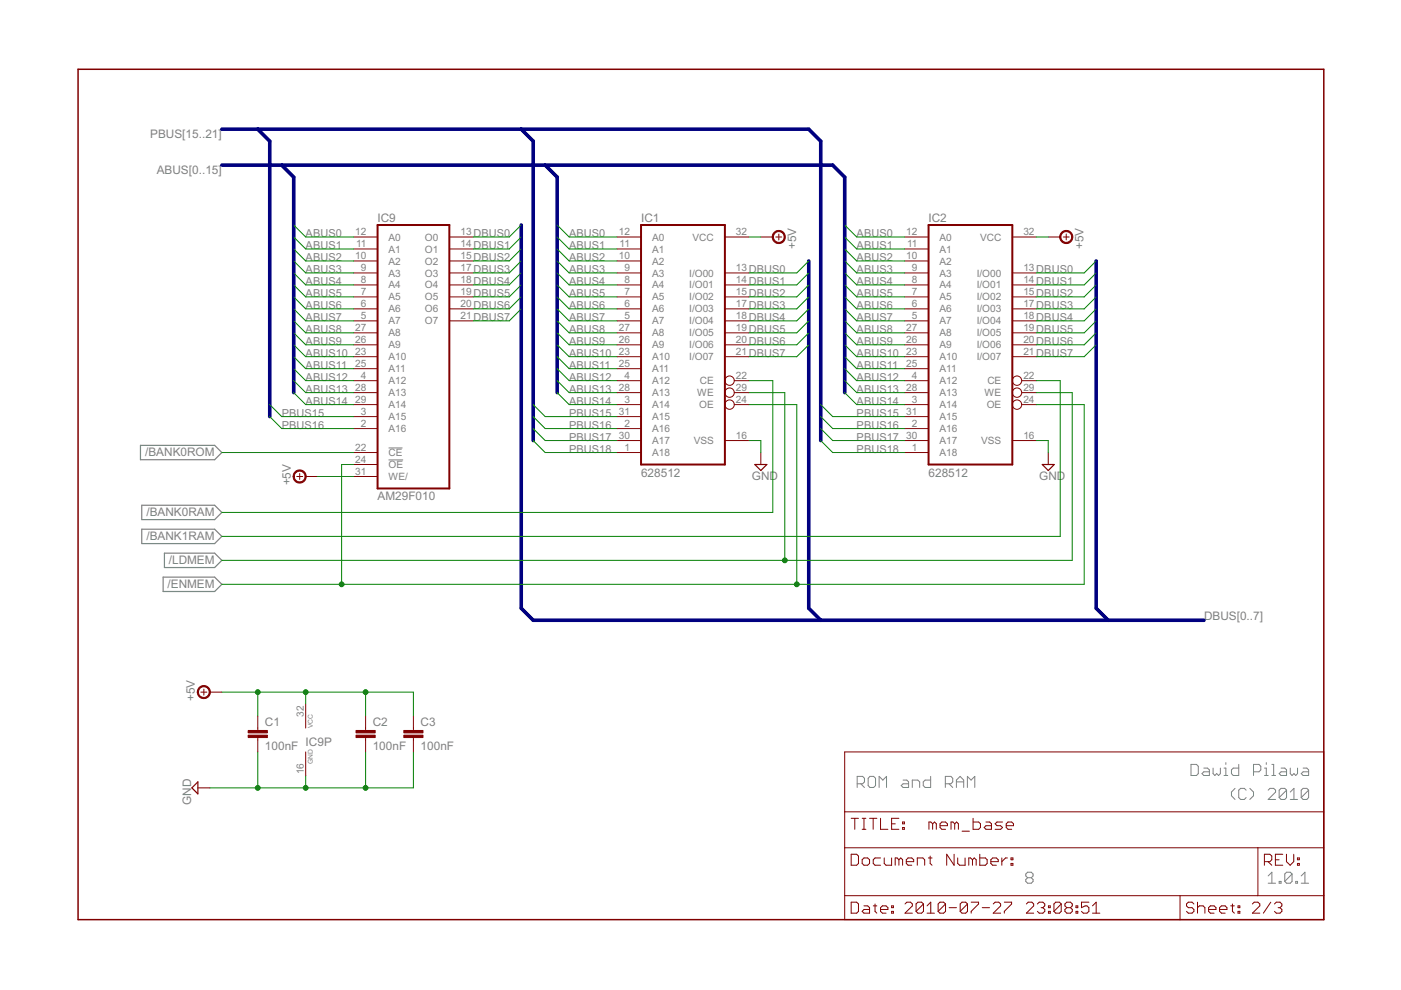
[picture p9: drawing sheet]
<svg xmlns="http://www.w3.org/2000/svg" width="297mm" height="210mm" viewBox="0 0 297 210" stroke-linecap="round" stroke-linejoin="round" font-family="sans-serif">
<defs><g id="words">
<g font-size="2.8" fill="#808080">
<text x="31.8" y="29.2">PBUS[15..21]</text>
<text x="33.2" y="36.8">ABUS[0..15]</text>
<text x="80" y="47.1">IC9</text>
<text x="135.9" y="47.1">IC1</text>
<text x="196.9" y="47.1">IC2</text>
<text x="168.8" y="52.9" transform="rotate(-90 168.8 52.9)">+5V</text>
<text x="229.7" y="52.9" transform="rotate(-90 229.7 52.9)">+5V</text>
<text x="30.8" y="96.7">/BANK0ROM</text>
<text x="135.9" y="101">628512</text>
<text x="159.4" y="101.7">GND</text>
<text x="196.9" y="101">628512</text>
<text x="220.4" y="101.7">GND</text>
<text x="61.6" y="102.9" transform="rotate(-90 61.6 102.9)">+5V</text>
<text x="80" y="106.1">AM29F010</text>
<text x="31" y="109.4">/BANK0RAM</text>
<text x="31" y="114.5">/BANK1RAM</text>
<text x="35.8" y="119.6">/LDMEM</text>
<text x="35.5" y="124.6">/ENMEM</text>
<text x="255.3" y="131.5">DBUS[0..7]</text>
<text x="41.3" y="148.6" transform="rotate(-90 41.3 148.6)">+5V</text>
<text x="56.2" y="154">C1</text>
<text x="79" y="154">C2</text>
<text x="89.2" y="154">C3</text>
<text x="56.2" y="159.1">100nF</text>
<text x="64.8" y="158.2">IC9P</text>
<text x="79" y="159.1">100nF</text>
<text x="89.2" y="159.1">100nF</text>
<text x="40.6" y="170.7" transform="rotate(-90 40.6 170.7)">GND</text>
</g>
<g font-size="2.6" fill="#808080">
<text x="64.8" y="50.2">ABUS0</text>
<text x="64.8" y="52.8">ABUS1</text>
<text x="120.7" y="50.2">ABUS0</text>
<text x="120.7" y="52.8">ABUS1</text>
<text x="181.6" y="50.2">ABUS0</text>
<text x="181.6" y="52.8">ABUS1</text>
<text x="64.8" y="55.3">ABUS2</text>
<text x="64.8" y="57.9">ABUS3</text>
<text x="120.7" y="55.3">ABUS2</text>
<text x="120.7" y="57.9">ABUS3</text>
<text x="181.6" y="55.3">ABUS2</text>
<text x="181.6" y="57.9">ABUS3</text>
<text x="64.8" y="60.4">ABUS4</text>
<text x="64.8" y="62.9">ABUS5</text>
<text x="64.8" y="65.5">ABUS6</text>
<text x="120.7" y="60.4">ABUS4</text>
<text x="120.7" y="62.9">ABUS5</text>
<text x="120.7" y="65.5">ABUS6</text>
<text x="181.6" y="60.4">ABUS4</text>
<text x="181.6" y="62.9">ABUS5</text>
<text x="181.6" y="65.5">ABUS6</text>
<text x="64.8" y="68">ABUS7</text>
<text x="64.8" y="70.6">ABUS8</text>
<text x="120.7" y="68">ABUS7</text>
<text x="120.7" y="70.6">ABUS8</text>
<text x="181.6" y="68">ABUS7</text>
<text x="181.6" y="70.6">ABUS8</text>
<text x="64.8" y="73.1">ABUS9</text>
<text x="64.8" y="75.6">ABUS10</text>
<text x="120.7" y="73.1">ABUS9</text>
<text x="120.7" y="75.6">ABUS10</text>
<text x="181.6" y="73.1">ABUS9</text>
<text x="181.6" y="75.6">ABUS10</text>
<text x="64.8" y="78.2">ABUS11</text>
<text x="64.8" y="80.7">ABUS12</text>
<text x="64.8" y="83.3">ABUS13</text>
<text x="120.7" y="78.2">ABUS11</text>
<text x="120.7" y="80.7">ABUS12</text>
<text x="120.7" y="83.3">ABUS13</text>
<text x="181.6" y="78.2">ABUS11</text>
<text x="181.6" y="80.7">ABUS12</text>
<text x="181.6" y="83.3">ABUS13</text>
<text x="59.7" y="88.3">PBUS15</text>
<text x="64.8" y="85.8">ABUS14</text>
<text x="120.7" y="85.8">ABUS14</text>
<text x="120.7" y="88.3">PBUS15</text>
<text x="181.6" y="85.8">ABUS14</text>
<text x="181.6" y="88.3">PBUS15</text>
<text x="59.7" y="90.9">PBUS16</text>
<text x="120.7" y="90.9">PBUS16</text>
<text x="120.7" y="93.4">PBUS17</text>
<text x="120.7" y="96">PBUS18</text>
<text x="181.6" y="90.9">PBUS16</text>
<text x="181.6" y="93.4">PBUS17</text>
<text x="181.6" y="96">PBUS18</text>
</g>
<g font-size="2.4" fill="#808080">
<text x="75.3" y="49.9">12</text>
<text x="75.5" y="52.4">11</text>
<text x="82.4" y="53.5">A1</text>
<text x="82.4" y="51">A0</text>
<text x="90.1" y="51">O0</text>
<text x="90.1" y="53.5">O1</text>
<text x="97.6" y="49.9">13DBUS0</text>
<text x="97.6" y="52.4">14DBUS1</text>
<text x="131.2" y="49.9">12</text>
<text x="131.4" y="52.4">11</text>
<text x="138.2" y="51">A0</text>
<text x="138.2" y="53.5">A1</text>
<text x="146.8" y="51">VCC</text>
<text x="156" y="49.9">32</text>
<text x="192.2" y="49.9">12</text>
<text x="192.3" y="52.4">11</text>
<text x="199.2" y="51">A0</text>
<text x="199.2" y="53.5">A1</text>
<text x="207.8" y="51">VCC</text>
<text x="217" y="49.9">32</text>
<text x="75.3" y="55">10</text>
<text x="76.5" y="57.5">9</text>
<text x="82.4" y="58.6">A3</text>
<text x="82.4" y="56.1">A2</text>
<text x="90.1" y="56.1">O2</text>
<text x="90.1" y="58.6">O3</text>
<text x="97.6" y="55">15DBUS2</text>
<text x="97.6" y="57.5">17DBUS3</text>
<text x="131.2" y="55">10</text>
<text x="132.4" y="57.5">9</text>
<text x="138.2" y="56.1">A2</text>
<text x="138.2" y="58.6">A3</text>
<text x="146.1" y="58.6">I/O00</text>
<text x="156" y="57.5">13DBUS0</text>
<text x="192.2" y="55">10</text>
<text x="193.3" y="57.5">9</text>
<text x="199.2" y="56.1">A2</text>
<text x="199.2" y="58.6">A3</text>
<text x="207.1" y="58.6">I/O00</text>
<text x="217" y="57.5">13DBUS0</text>
<text x="76.5" y="65.1">6</text>
<text x="76.5" y="62.6">7</text>
<text x="76.5" y="60">8</text>
<text x="82.4" y="63.7">A5</text>
<text x="82.4" y="61.2">A4</text>
<text x="90.1" y="61.2">O4</text>
<text x="90.1" y="63.7">O5</text>
<text x="97.6" y="60">18DBUS4</text>
<text x="97.6" y="62.6">19DBUS5</text>
<text x="97.6" y="65.1">20DBUS6</text>
<text x="132.4" y="60">8</text>
<text x="132.4" y="62.6">7</text>
<text x="132.4" y="65.1">6</text>
<text x="138.2" y="61.2">A4</text>
<text x="138.2" y="63.7">A5</text>
<text x="146.1" y="61.2">I/O01</text>
<text x="146.1" y="63.7">I/O02</text>
<text x="156" y="60">14DBUS1</text>
<text x="156" y="62.6">15DBUS2</text>
<text x="156" y="65.1">17DBUS3</text>
<text x="193.3" y="60">8</text>
<text x="193.3" y="62.6">7</text>
<text x="193.3" y="65.1">6</text>
<text x="199.2" y="61.2">A4</text>
<text x="199.2" y="63.7">A5</text>
<text x="207.1" y="61.2">I/O01</text>
<text x="207.1" y="63.7">I/O02</text>
<text x="217" y="60">14DBUS1</text>
<text x="217" y="62.6">15DBUS2</text>
<text x="217" y="65.1">17DBUS3</text>
<text x="75.3" y="70.2">27</text>
<text x="76.5" y="67.7">5</text>
<text x="82.4" y="68.8">A7</text>
<text x="82.4" y="66.2">A6</text>
<text x="82.4" y="71.3">A8</text>
<text x="90.1" y="66.2">O6</text>
<text x="90.1" y="68.8">O7</text>
<text x="97.6" y="67.7">21DBUS7</text>
<text x="131.2" y="70.2">27</text>
<text x="132.4" y="67.7">5</text>
<text x="138.2" y="66.2">A6</text>
<text x="138.2" y="68.8">A7</text>
<text x="138.2" y="71.3">A8</text>
<text x="146.1" y="66.2">I/O03</text>
<text x="146.1" y="68.8">I/O04</text>
<text x="146.1" y="71.3">I/O05</text>
<text x="156" y="67.7">18DBUS4</text>
<text x="156" y="70.2">19DBUS5</text>
<text x="192.2" y="70.2">27</text>
<text x="193.3" y="67.7">5</text>
<text x="199.2" y="66.2">A6</text>
<text x="199.2" y="68.8">A7</text>
<text x="199.2" y="71.3">A8</text>
<text x="207.1" y="66.2">I/O03</text>
<text x="207.1" y="68.8">I/O04</text>
<text x="207.1" y="71.3">I/O05</text>
<text x="217" y="67.7">18DBUS4</text>
<text x="217" y="70.2">19DBUS5</text>
<text x="75.3" y="75.3">23</text>
<text x="75.3" y="77.8">25</text>
<text x="75.3" y="72.7">26</text>
<text x="82.4" y="76.4">A10</text>
<text x="82.4" y="73.9">A9</text>
<text x="131.2" y="72.7">26</text>
<text x="131.2" y="75.3">23</text>
<text x="131.2" y="77.8">25</text>
<text x="138.2" y="73.9">A9</text>
<text x="138.2" y="76.4">A10</text>
<text x="146.1" y="73.9">I/O06</text>
<text x="146.1" y="76.4">I/O07</text>
<text x="156" y="72.7">20DBUS6</text>
<text x="156" y="75.3">21DBUS7</text>
<text x="192.2" y="72.7">26</text>
<text x="192.2" y="75.3">23</text>
<text x="192.2" y="77.8">25</text>
<text x="199.2" y="73.9">A9</text>
<text x="199.2" y="76.4">A10</text>
<text x="207.1" y="73.9">I/O06</text>
<text x="207.1" y="76.4">I/O07</text>
<text x="217" y="72.7">20DBUS6</text>
<text x="217" y="75.3">21DBUS7</text>
<text x="75.3" y="82.9">28</text>
<text x="76.5" y="80.4">4</text>
<text x="82.4" y="81.5">A12</text>
<text x="82.4" y="78.9">A11</text>
<text x="131.2" y="82.9">28</text>
<text x="132.4" y="80.4">4</text>
<text x="138.2" y="78.9">A11</text>
<text x="138.2" y="81.5">A12</text>
<text x="148.4" y="81.5">CE</text>
<text x="156" y="82.9">29</text>
<text x="156" y="80.4">22</text>
<text x="192.2" y="82.9">28</text>
<text x="193.3" y="80.4">4</text>
<text x="199.2" y="78.9">A11</text>
<text x="199.2" y="81.5">A12</text>
<text x="209.3" y="81.5">CE</text>
<text x="217" y="82.9">29</text>
<text x="217" y="80.4">22</text>
<text x="75.3" y="85.4">29</text>
<text x="76.5" y="88">3</text>
<text x="82.4" y="84">A13</text>
<text x="82.4" y="86.6">A14</text>
<text x="82.4" y="89.1">A15</text>
<text x="131.2" y="88">31</text>
<text x="132.4" y="85.4">3</text>
<text x="138.2" y="84">A13</text>
<text x="138.2" y="86.6">A14</text>
<text x="138.2" y="89.1">A15</text>
<text x="147.8" y="84">WE</text>
<text x="148.3" y="86.6">OE</text>
<text x="156" y="85.4">24</text>
<text x="192.2" y="88">31</text>
<text x="193.3" y="85.4">3</text>
<text x="199.2" y="84">A13</text>
<text x="199.2" y="86.6">A14</text>
<text x="199.2" y="89.1">A15</text>
<text x="208.7" y="84">WE</text>
<text x="209.2" y="86.6">OE</text>
<text x="217" y="85.4">24</text>
<text x="75.3" y="95.6">22</text>
<text x="76.5" y="90.5">2</text>
<text x="82.4" y="91.6">A16</text>
<text x="131.2" y="93.1">30</text>
<text x="132.4" y="90.5">2</text>
<text x="132.4" y="95.6">1</text>
<text x="138.2" y="91.6">A16</text>
<text x="138.2" y="94.2">A17</text>
<text x="147.1" y="94.2">VSS</text>
<text x="156" y="93.1">16</text>
<text x="192.2" y="93.1">30</text>
<text x="193.3" y="90.5">2</text>
<text x="193.3" y="95.6">1</text>
<text x="199.2" y="91.6">A16</text>
<text x="199.2" y="94.2">A17</text>
<text x="208" y="94.2">VSS</text>
<text x="217" y="93.1">16</text>
<text x="75.3" y="100.7">31</text>
<text x="75.3" y="98.1">24</text>
<text x="82.4" y="101.8">WE/</text>
<text x="82.4" y="96.7">CE</text>
<text x="82.4" y="99.3">OE</text>
<text x="138.2" y="96.7">A18</text>
<text x="199.2" y="96.7">A18</text>
<text x="64.4" y="152" transform="rotate(-90 64.4 152)">32</text>
<text x="64.4" y="164.1" transform="rotate(-90 64.4 164.1)">16</text>
</g>
<g font-size="1.6" fill="#808080">
<text x="66.3" y="154.4" transform="rotate(-90 66.3 154.4)">VCC</text>
<text x="66.3" y="162" transform="rotate(-90 66.3 162)">GND</text>
</g>
</g></defs>
<g fill="#808080" stroke="#808080" stroke-width=".21">
<path d="M181.7 164.6v2.4z"/>
<path d="M181.7 164.6h1.2z"/>
<path d="M182.9 164.6l.4 .4z"/>
<path d="M183.3 165v.8z"/>
<path d="M183.3 165.8l-.4 .4z"/>
<path d="M181.7 166.2h1.2z"/>
<path d="M182.5 166.2l.8 .8z"/>
<path d="M184.4 164.6h.8z"/>
<path d="M184.4 164.6l-.3 .4z"/>
<path d="M184.1 165v1.6z"/>
<path d="M184.1 166.6l.3 .4z"/>
<path d="M184.4 167h.8z"/>
<path d="M185.2 167l.4-.4z"/>
<path d="M185.6 165v1.6z"/>
<path d="M185.2 164.6l.4 .4z"/>
<path d="M186.4 164.6v2.4z"/>
<path d="M186.4 164.6l.8 .8z"/>
<path d="M187.2 165.4l.8-.8z"/>
<path d="M188 164.6v2.4z"/>
<path d="M191.5 165.4h.8z"/>
<path d="M192.3 165.4l.3 .4z"/>
<path d="M192.6 165.8v1.2z"/>
<path d="M191.5 167h1.1z"/>
<path d="M191.1 166.6l.4 .4z"/>
<path d="M191.1 166.6l.4-.4z"/>
<path d="M191.5 166.2h1.1z"/>
<path d="M193.4 165.4v1.6z"/>
<path d="M193.4 165.4h1.2z"/>
<path d="M194.6 165.4l.4 .4z"/>
<path d="M195 165.8v1.2z"/>
<path d="M197.3 164.6v2.4z"/>
<path d="M196.2 167h1.1z"/>
<path d="M195.7 166.6l.5 .4z"/>
<path d="M195.7 165.8v.8z"/>
<path d="M195.7 165.8l.5-.4z"/>
<path d="M196.2 165.4h1.1z"/>
<path d="M200.4 164.6v2.4z"/>
<path d="M200.4 164.6h1.2z"/>
<path d="M201.6 164.6l.4 .4z"/>
<path d="M202 165v.8z"/>
<path d="M202 165.8l-.4 .4z"/>
<path d="M200.4 166.2h1.2z"/>
<path d="M201.2 166.2l.8 .8z"/>
<path d="M202.8 165.4v1.6z"/>
<path d="M202.8 165.4l.8-.8z"/>
<path d="M203.6 164.6l.7 .8z"/>
<path d="M204.3 165.4v1.6z"/>
<path d="M202.8 165.8h1.5z"/>
<path d="M205.1 164.6v2.4z"/>
<path d="M205.1 164.6l.8 .8z"/>
<path d="M205.9 165.4l.8-.8z"/>
<path d="M206.7 164.6v2.4z"/>
<path d="M252.5 162.1v2.3z"/>
<path d="M252.5 164.4h1.2z"/>
<path d="M254.1 164l-.4 .4z"/>
<path d="M254.1 162.5v1.5z"/>
<path d="M253.7 162.1l.4 .4z"/>
<path d="M252.5 162.1h1.2z"/>
<path d="M255.2 162.9h.8z"/>
<path d="M256 162.9l.4 .3z"/>
<path d="M256.4 163.2v1.2z"/>
<path d="M255.2 164.4h1.2z"/>
<path d="M254.8 164l.4 .4z"/>
<path d="M254.8 164l.4-.4z"/>
<path d="M255.2 163.6h1.2z"/>
<path d="M257.2 162.9v1.1z"/>
<path d="M257.2 164l.4 .4z"/>
<path d="M258 164l-.4 .4z"/>
<path d="M258 164l.4 .4z"/>
<path d="M258.7 164l-.3 .4z"/>
<path d="M258.7 162.9v1.1z"/>
<path d="M259.5 162.9h.4z"/>
<path d="M259.9 162.9v1.5z"/>
<path d="M259.5 164.4h.8z"/>
<path d="M259.9 161.7v.4z"/>
<path d="M262.6 162.1v2.3z"/>
<path d="M261.5 164.4h1.1z"/>
<path d="M261.1 164l.4 .4z"/>
<path d="M261.1 163.2v.8z"/>
<path d="M261.1 163.2l.4-.3z"/>
<path d="M261.5 162.9h1.1z"/>
<path d="M265.8 162.1v2.3z"/>
<path d="M265.8 162.1h1.1z"/>
<path d="M266.9 162.1l.4 .4z"/>
<path d="M267.3 162.5v.7z"/>
<path d="M267.3 163.2l-.4 .4z"/>
<path d="M265.8 163.6h1.1z"/>
<path d="M268.1 162.9h.4z"/>
<path d="M268.5 162.9v1.5z"/>
<path d="M268.1 164.4h.8z"/>
<path d="M268.5 161.7v.4z"/>
<path d="M269.7 162.1h.3z"/>
<path d="M270 162.1v2.3z"/>
<path d="M269.7 164.4h.7z"/>
<path d="M271.6 162.9h.8z"/>
<path d="M272.4 162.9l.4 .3z"/>
<path d="M272.8 163.2v1.2z"/>
<path d="M271.6 164.4h1.2z"/>
<path d="M271.2 164l.4 .4z"/>
<path d="M271.2 164l.4-.4z"/>
<path d="M271.6 163.6h1.2z"/>
<path d="M273.6 162.9v1.1z"/>
<path d="M273.6 164l.3 .4z"/>
<path d="M273.9 164.4l.4-.4z"/>
<path d="M274.3 164l.4 .4z"/>
<path d="M275.1 164l-.4 .4z"/>
<path d="M275.1 162.9v1.1z"/>
<path d="M276.3 162.9h.8z"/>
<path d="M277.1 162.9l.4 .3z"/>
<path d="M277.5 163.2v1.2z"/>
<path d="M276.3 164.4h1.2z"/>
<path d="M275.9 164l.4 .4z"/>
<path d="M275.9 164l.4-.4z"/>
<path d="M276.3 163.6h1.2z"/>
<path d="M261.1 168.7l.8 .8z"/>
<path d="M261.1 167.9v.8z"/>
<path d="M261.9 167.2l-.8 .7z"/>
<path d="M263.8 167.2l.4 .3z"/>
<path d="M263 167.2h.8z"/>
<path d="M262.6 167.5l.4-.3z"/>
<path d="M262.6 167.5v1.6z"/>
<path d="M262.6 169.1l.4 .4z"/>
<path d="M263 169.5h.8z"/>
<path d="M264.2 169.1l-.4 .4z"/>
<path d="M265 169.5l.8-.8z"/>
<path d="M265.8 167.9v.8z"/>
<path d="M265 167.2l.8 .7z"/>
<path d="M268.9 169.5h1.5z"/>
<path d="M268.9 169.5l1.5-1.6z"/>
<path d="M270.4 167.5v.4z"/>
<path d="M270 167.2l.4 .3z"/>
<path d="M269.3 167.2h.7z"/>
<path d="M269.3 167.2l-.4 .3z"/>
<path d="M271.2 167.5v1.6z"/>
<path d="M271.2 167.5l.4-.3z"/>
<path d="M271.6 167.2h.8z"/>
<path d="M272.4 167.2l.4 .3z"/>
<path d="M272.8 167.5v1.6z"/>
<path d="M272.8 169.1l-.4 .4z"/>
<path d="M271.6 169.5h.8z"/>
<path d="M271.2 169.1l.4 .4z"/>
<path d="M271.2 169.1l1.6-1.6z"/>
<path d="M273.6 167.9l.7-.7z"/>
<path d="M274.3 167.2v2.3z"/>
<path d="M273.6 169.5h1.5z"/>
<path d="M275.9 167.5v1.6z"/>
<path d="M275.9 167.5l.4-.3z"/>
<path d="M276.3 167.2h.8z"/>
<path d="M277.1 167.2l.4 .3z"/>
<path d="M277.5 167.5v1.6z"/>
<path d="M277.5 169.1l-.4 .4z"/>
<path d="M276.3 169.5h.8z"/>
<path d="M275.9 169.1l.4 .4z"/>
<path d="M275.9 169.1l1.6-1.6z"/>
<path d="M269.7 184.9l-.8 .8z"/>
<path d="M269.7 184.9v2.4z"/>
<path d="M268.9 187.3h1.5z"/>
<path d="M271.2 186.9v.4z"/>
<path d="M271.2 186.9h.4z"/>
<path d="M271.6 186.9v.4z"/>
<path d="M271.2 187.3h.4z"/>
<path d="M272.4 185.3v1.6z"/>
<path d="M272.4 185.3l.4-.4z"/>
<path d="M272.8 184.9h.8z"/>
<path d="M273.6 184.9l.3 .4z"/>
<path d="M273.9 185.3v1.6z"/>
<path d="M273.9 186.9l-.3 .4z"/>
<path d="M272.8 187.3h.8z"/>
<path d="M272.4 186.9l.4 .4z"/>
<path d="M273.9 185.3l-1.5 1.6z"/>
<path d="M274.7 186.9v.4z"/>
<path d="M274.7 186.9h.4z"/>
<path d="M275.1 186.9v.4z"/>
<path d="M274.7 187.3h.4z"/>
<path d="M275.9 185.7l.8-.8z"/>
<path d="M276.7 184.9v2.4z"/>
<path d="M275.9 187.3h1.6z"/>
<path d="M217.5 185.3l.4-.4z"/>
<path d="M217.9 184.9h.8z"/>
<path d="M218.7 184.9l.3 .4z"/>
<path d="M219 185.3v.4z"/>
<path d="M219 185.7l-.3 .4z"/>
<path d="M218.7 186.1l.3 .4z"/>
<path d="M219 186.5v.4z"/>
<path d="M219 186.9l-.3 .4z"/>
<path d="M217.9 187.3h.8z"/>
<path d="M217.5 186.9l.4 .4z"/>
<path d="M217.5 186.5v.4z"/>
<path d="M217.5 186.5l.4-.4z"/>
<path d="M217.5 185.7l.4 .4z"/>
<path d="M217.5 185.3v.4z"/>
<path d="M217.9 186.1h.8z"/>
<path d="M82.4 95h2.9z"/>
<path d="M82.4 97.5h3.1z"/>
</g>
<g fill="#808080" stroke="#808080" stroke-width=".25">
<path d="M47 123.9l-1.5 1.5z"/>
<path d="M34.6 125.4h10.9z"/>
<path d="M45.5 122.4l1.5 1.5z"/>
<path d="M34.6 122.4h10.9z"/>
<path d="M34.6 122.4v3z"/>
<path d="M45.5 97.5l1.5-1.6z"/>
<path d="M29.8 97.5h15.7z"/>
<path d="M45.5 94.4l1.5 1.5z"/>
<path d="M29.8 94.4h15.7z"/>
<path d="M29.8 94.4v3.1z"/>
<path d="M47 108.6l-1.5 1.6z"/>
<path d="M30.1 110.2h15.4z"/>
<path d="M45.5 107.1l1.5 1.5z"/>
<path d="M30.1 107.1h15.4z"/>
<path d="M30.1 107.1v3.1z"/>
<path d="M47 113.7l-1.5 1.6z"/>
<path d="M30.1 115.3h15.4z"/>
<path d="M45.5 112.2l1.5 1.5z"/>
<path d="M30.1 112.2h15.4z"/>
<path d="M30.1 112.2v3.1z"/>
<path d="M47 118.8l-1.5 1.5z"/>
<path d="M34.9 120.3h10.6z"/>
<path d="M45.5 117.3l1.5 1.5z"/>
<path d="M34.9 117.3h10.6z"/>
<path d="M34.9 117.3v3z"/>
</g>
<g fill="#800000" stroke="#800000" stroke-width=".42">
<path d="M135.9 47.7v50.8z"/>
<path d="M135.9 98.5h17.8z"/>
<path d="M153.7 47.7v50.8z"/>
<path d="M135.9 47.7h17.8z"/>
<path d="M196.9 47.7v50.8z"/>
<path d="M196.9 98.5h17.7z"/>
<path d="M214.6 47.7v50.8z"/>
<path d="M196.9 47.7h17.7z"/>
<path d="M80.1 103.6h15.2z"/>
<path d="M95.3 47.7v55.9z"/>
<path d="M80.1 47.7h15.2z"/>
<path d="M80.1 47.7v55.9z"/>
</g>
<g fill="#800000" stroke="#800000" stroke-width=".21">
<path d="M130.8 50.2h5.1z"/>
<path d="M130.8 52.8h5.1z"/>
<path d="M130.8 55.3h5.1z"/>
<path d="M130.8 57.9h5.1z"/>
<path d="M130.8 60.4h5.1z"/>
<path d="M130.8 62.9h5.1z"/>
<path d="M130.8 65.5h5.1z"/>
<path d="M130.8 68h5.1z"/>
<path d="M130.8 70.6h5.1z"/>
<path d="M153.7 57.9h5.1z"/>
<path d="M153.7 60.4h5.1z"/>
<path d="M153.7 62.9h5.1z"/>
<path d="M153.7 65.5h5.1z"/>
<path d="M153.7 68h5.1z"/>
<path d="M153.7 70.6h5.1z"/>
<path d="M153.7 73.1h5.1z"/>
<path d="M153.7 75.6h5.1z"/>
<path d="M130.8 73.1h5.1z"/>
<path d="M130.8 75.6h5.1z"/>
<path d="M130.8 78.2h5.1z"/>
<path d="M130.8 80.7h5.1z"/>
<path d="M130.8 83.2h5.1z"/>
<path d="M130.8 85.8h5.1z"/>
<path d="M155.7 83.2h3.1z"/>
<path d="M155.7 80.7h3.1z"/>
<path d="M155.7 85.8h3.1z"/>
<path d="M130.8 88.3h5.1z"/>
<path d="M130.8 90.9h5.1z"/>
<path d="M153.7 50.2h5.1z"/>
<path d="M153.7 93.4h5.1z"/>
<path d="M130.8 93.4h5.1z"/>
<path d="M130.8 95.9h5.1z"/>
<path d="M191.8 50.2h5.1z"/>
<path d="M191.8 52.8h5.1z"/>
<path d="M191.8 55.3h5.1z"/>
<path d="M191.8 57.9h5.1z"/>
<path d="M191.8 60.4h5.1z"/>
<path d="M191.8 62.9h5.1z"/>
<path d="M191.8 65.5h5.1z"/>
<path d="M191.8 68h5.1z"/>
<path d="M191.8 70.6h5.1z"/>
<path d="M214.6 57.9h5.1z"/>
<path d="M214.6 60.4h5.1z"/>
<path d="M214.6 62.9h5.1z"/>
<path d="M214.6 65.5h5.1z"/>
<path d="M214.6 68h5.1z"/>
<path d="M214.6 70.6h5.1z"/>
<path d="M214.6 73.1h5.1z"/>
<path d="M214.6 75.6h5.1z"/>
<path d="M191.8 73.1h5.1z"/>
<path d="M191.8 75.6h5.1z"/>
<path d="M191.8 78.2h5.1z"/>
<path d="M191.8 80.7h5.1z"/>
<path d="M191.8 83.2h5.1z"/>
<path d="M191.8 85.8h5.1z"/>
<path d="M216.6 83.2h3.1z"/>
<path d="M216.6 80.7h3.1z"/>
<path d="M216.6 85.8h3.1z"/>
<path d="M191.8 88.3h5.1z"/>
<path d="M191.8 90.9h5.1z"/>
<path d="M214.6 50.2h5.1z"/>
<path d="M214.6 93.4h5.1z"/>
<path d="M191.8 93.4h5.1z"/>
<path d="M191.8 95.9h5.1z"/>
<path d="M75 101h5.1z"/>
<path d="M75 80.7h5.1z"/>
<path d="M75 68h5.1z"/>
<path d="M75 65.5h5.1z"/>
<path d="M75 62.9h5.1z"/>
<path d="M75 60.4h5.1z"/>
<path d="M75 57.9h5.1z"/>
<path d="M75 55.3h5.1z"/>
<path d="M75 52.8h5.1z"/>
<path d="M75 50.2h5.1z"/>
<path d="M95.3 50.2h5.1z"/>
<path d="M95.3 52.8h5.1z"/>
<path d="M95.3 55.3h5.1z"/>
<path d="M95.3 57.9h5.1z"/>
<path d="M95.3 60.4h5.1z"/>
<path d="M95.3 62.9h5.1z"/>
<path d="M95.3 65.5h5.1z"/>
<path d="M95.3 68h5.1z"/>
<path d="M75 95.9h5.1z"/>
<path d="M75 75.6h5.1z"/>
<path d="M75 98.5h5.1z"/>
<path d="M75 78.2h5.1z"/>
<path d="M75 73.1h5.1z"/>
<path d="M75 70.6h5.1z"/>
<path d="M75 83.2h5.1z"/>
<path d="M75 85.8h5.1z"/>
<path d="M75 88.3h5.1z"/>
<path d="M75 90.9h5.1z"/>
<path d="M64.8 149.3v5.1z"/>
<path d="M64.8 159.4v5.1z"/>
<path d="M64.8 101h2.6z"/>
<path d="M63.5 100.4v1.3z"/>
<path d="M62.9 101h1.3z"/>
<path d="M161.3 50.2h2.6z"/>
<path d="M165.1 49.6v1.3z"/>
<path d="M164.5 50.2h1.3z"/>
<path d="M222.2 50.2h2.6z"/>
<path d="M226.1 49.6v1.3z"/>
<path d="M225.4 50.2h1.3z"/>
<path d="M161.3 95.9v2.6z"/>
<path d="M222.2 95.9v2.6z"/>
<path d="M54.7 151.8v2.6z"/>
<path d="M54.7 156.9v2.5z"/>
<path d="M54.7 154.4v.5z"/>
<path d="M54.7 156.4v.5z"/>
<path d="M44.5 146.7h2.5z"/>
<path d="M43.2 146.1v1.3z"/>
<path d="M42.6 146.7h1.3z"/>
<path d="M42 167h2.5z"/>
<path d="M77.5 151.8v2.6z"/>
<path d="M77.5 156.9v2.5z"/>
<path d="M77.5 154.4v.5z"/>
<path d="M77.5 156.4v.5z"/>
<path d="M87.7 151.8v2.6z"/>
<path d="M87.7 156.9v2.5z"/>
<path d="M87.7 154.4v.5z"/>
<path d="M87.7 156.4v.5z"/>
<path d="M179.1 195h71.1z"/>
<path d="M266.7 179.7h14z"/>
<path d="M179.1 189.9v5.1z"/>
<path d="M180.5 191.3v2.3z"/>
<path d="M180.5 193.6h1.1z"/>
<path d="M181.6 193.6l.4-.4z"/>
<path d="M182 191.7v1.5z"/>
<path d="M181.6 191.3l.4 .4z"/>
<path d="M180.5 191.3h1.1z"/>
<path d="M183.2 192.1h.8z"/>
<path d="M184 192.1l.4 .3z"/>
<path d="M184.4 192.4v1.2z"/>
<path d="M183.2 193.6h1.2z"/>
<path d="M182.8 193.2l.4 .4z"/>
<path d="M183.2 192.8l-.4 .4z"/>
<path d="M183.2 192.8h1.2z"/>
<path d="M185.5 191.7v1.5z"/>
<path d="M185.5 193.2l.4 .4z"/>
<path d="M185.1 192.1h.8z"/>
<path d="M187.1 193.6h.8z"/>
<path d="M186.7 193.2l.4 .4z"/>
<path d="M186.7 192.4v.8z"/>
<path d="M186.7 192.4l.4-.3z"/>
<path d="M187.1 192.1h.8z"/>
<path d="M187.9 192.1l.4 .3z"/>
<path d="M188.3 192.4v.4z"/>
<path d="M186.7 192.8h1.6z"/>
<path d="M189 192.1h.4z"/>
<path d="M189.4 192.1v.3z"/>
<path d="M189 192.4h.4z"/>
<path d="M189 192.1v.3z"/>
<path d="M189 193.2h.4z"/>
<path d="M189.4 193.2v.4z"/>
<path d="M189 193.6h.4z"/>
<path d="M189 193.2v.4z"/>
<path d="M191.9 193.6h1.5z"/>
<path d="M191.9 193.6l1.5-1.5z"/>
<path d="M193.4 191.7v.4z"/>
<path d="M193.1 191.3l.3 .4z"/>
<path d="M192.3 191.3h.8z"/>
<path d="M191.9 191.7l.4-.4z"/>
<path d="M194.2 191.7v1.5z"/>
<path d="M194.2 191.7l.4-.4z"/>
<path d="M194.6 191.3h.8z"/>
<path d="M195.4 191.3l.4 .4z"/>
<path d="M195.8 191.7v1.5z"/>
<path d="M195.4 193.6l.4-.4z"/>
<path d="M194.6 193.6h.8z"/>
<path d="M194.2 193.2l.4 .4z"/>
<path d="M194.2 193.2l1.6-1.5z"/>
<path d="M196.6 192.1l.7-.8z"/>
<path d="M197.3 191.3v2.3z"/>
<path d="M196.6 193.6h1.5z"/>
<path d="M198.9 191.7v1.5z"/>
<path d="M198.9 191.7l.4-.4z"/>
<path d="M199.3 191.3h.8z"/>
<path d="M200.1 191.3l.4 .4z"/>
<path d="M200.5 191.7v1.5z"/>
<path d="M200.1 193.6l.4-.4z"/>
<path d="M199.3 193.6h.8z"/>
<path d="M198.9 193.2l.4 .4z"/>
<path d="M200.5 191.7l-1.6 1.5z"/>
<path d="M201.2 192.4h1.6z"/>
<path d="M203.6 191.7v1.5z"/>
<path d="M203.6 191.7l.4-.4z"/>
<path d="M204 191.3h.7z"/>
<path d="M204.7 191.3l.4 .4z"/>
<path d="M205.1 191.7v1.5z"/>
<path d="M205.1 193.2l-.4 .4z"/>
<path d="M204 193.6h.7z"/>
<path d="M203.6 193.2l.4 .4z"/>
<path d="M205.1 191.7l-1.5 1.5z"/>
<path d="M205.9 191.3h1.6z"/>
<path d="M207.5 191.3v.4z"/>
<path d="M207.5 191.7l-1.6 1.5z"/>
<path d="M205.9 193.2v.4z"/>
<path d="M208.3 192.4h1.5z"/>
<path d="M210.6 193.6h1.6z"/>
<path d="M210.6 193.6l1.6-1.5z"/>
<path d="M212.2 191.7v.4z"/>
<path d="M211.8 191.3l.4 .4z"/>
<path d="M211 191.3h.8z"/>
<path d="M210.6 191.7l.4-.4z"/>
<path d="M212.9 191.3h1.6z"/>
<path d="M214.5 191.3v.4z"/>
<path d="M214.5 191.7l-1.6 1.5z"/>
<path d="M212.9 193.2v.4z"/>
<path d="M217.6 193.6h1.6z"/>
<path d="M217.6 193.6l1.6-1.5z"/>
<path d="M219.2 191.7v.4z"/>
<path d="M218.8 191.3l.4 .4z"/>
<path d="M218 191.3h.8z"/>
<path d="M217.6 191.7l.4-.4z"/>
<path d="M219.9 191.7l.4-.4z"/>
<path d="M220.3 191.3h.8z"/>
<path d="M221.1 191.3l.4 .4z"/>
<path d="M221.5 191.7v.4z"/>
<path d="M221.1 192.4l.4-.3z"/>
<path d="M220.7 192.4h.4z"/>
<path d="M221.1 192.4l.4 .4z"/>
<path d="M221.5 192.8v.4z"/>
<path d="M221.1 193.6l.4-.4z"/>
<path d="M220.3 193.6h.8z"/>
<path d="M219.9 193.2l.4 .4z"/>
<path d="M222.3 192.1h.4z"/>
<path d="M222.7 192.1v.3z"/>
<path d="M222.3 192.4h.4z"/>
<path d="M222.3 192.1v.3z"/>
<path d="M222.3 193.2h.4z"/>
<path d="M222.7 193.2v.4z"/>
<path d="M222.3 193.6h.4z"/>
<path d="M222.3 193.2v.4z"/>
<path d="M223.5 191.7v1.5z"/>
<path d="M223.5 191.7l.3-.4z"/>
<path d="M223.8 191.3h.8z"/>
<path d="M224.6 191.3l.4 .4z"/>
<path d="M225 191.7v1.5z"/>
<path d="M225 193.2l-.4 .4z"/>
<path d="M223.8 193.6h.8z"/>
<path d="M223.5 193.2l.3 .4z"/>
<path d="M225 191.7l-1.5 1.5z"/>
<path d="M225.8 191.7l.4-.4z"/>
<path d="M226.2 191.3h.8z"/>
<path d="M227 191.3l.4 .4z"/>
<path d="M227.4 191.7v.4z"/>
<path d="M227.4 192.1l-.4 .3z"/>
<path d="M227 192.4l.4 .4z"/>
<path d="M227.4 192.8v.4z"/>
<path d="M227.4 193.2l-.4 .4z"/>
<path d="M226.2 193.6h.8z"/>
<path d="M225.8 193.2l.4 .4z"/>
<path d="M225.8 192.8v.4z"/>
<path d="M225.8 192.8l.4-.4z"/>
<path d="M225.8 192.1l.4 .3z"/>
<path d="M225.8 191.7v.4z"/>
<path d="M226.2 192.4h.8z"/>
<path d="M228.1 192.1h.4z"/>
<path d="M228.5 192.1v.3z"/>
<path d="M228.1 192.4h.4z"/>
<path d="M228.1 192.1v.3z"/>
<path d="M228.1 193.2h.4z"/>
<path d="M228.5 193.2v.4z"/>
<path d="M228.1 193.6h.4z"/>
<path d="M228.1 193.2v.4z"/>
<path d="M229.3 191.3h1.6z"/>
<path d="M229.3 191.3v1.1z"/>
<path d="M229.3 192.4l.8-.3z"/>
<path d="M230.1 192.1h.4z"/>
<path d="M230.5 192.1l.4 .3z"/>
<path d="M230.9 192.4v.8z"/>
<path d="M230.5 193.6l.4-.4z"/>
<path d="M229.7 193.6h.8z"/>
<path d="M229.3 193.2l.4 .4z"/>
<path d="M231.6 192.1l.8-.8z"/>
<path d="M232.4 191.3v2.3z"/>
<path d="M231.6 193.6h1.6z"/>
<path d="M179.1 189.9h71.1z"/>
<path d="M179.1 179.7v10.2z"/>
<path d="M280.7 179.7v10.2z"/>
<path d="M250.2 189.9v5.1z"/>
<path d="M250.2 189.9h16.5z"/>
<path d="M250.2 195h30.5z"/>
<path d="M252.7 191.3l.4 .4z"/>
<path d="M251.9 191.3h.8z"/>
<path d="M251.9 191.3l-.3 .4z"/>
<path d="M251.6 191.7v.4z"/>
<path d="M251.6 192.1l.3 .3z"/>
<path d="M251.9 192.4h.8z"/>
<path d="M252.7 192.4l.4 .4z"/>
<path d="M253.1 192.8v.4z"/>
<path d="M252.7 193.6l.4-.4z"/>
<path d="M251.9 193.6h.8z"/>
<path d="M251.6 193.2l.3 .4z"/>
<path d="M253.9 191.3v2.3z"/>
<path d="M253.9 192.4l.4-.3z"/>
<path d="M254.3 192.1h.8z"/>
<path d="M255.1 192.1l.4 .3z"/>
<path d="M255.5 192.4v1.2z"/>
<path d="M256.6 193.6h.8z"/>
<path d="M256.2 193.2l.4 .4z"/>
<path d="M256.2 192.4v.8z"/>
<path d="M256.2 192.4l.4-.3z"/>
<path d="M256.6 192.1h.8z"/>
<path d="M257.4 192.1l.4 .3z"/>
<path d="M257.8 192.4v.4z"/>
<path d="M256.2 192.8h1.6z"/>
<path d="M259 193.6h.8z"/>
<path d="M258.6 193.2l.4 .4z"/>
<path d="M258.6 192.4v.8z"/>
<path d="M258.6 192.4l.4-.3z"/>
<path d="M259 192.1h.8z"/>
<path d="M259.8 192.1l.3 .3z"/>
<path d="M260.1 192.4v.4z"/>
<path d="M258.6 192.8h1.5z"/>
<path d="M261.3 191.7v1.5z"/>
<path d="M261.3 193.2l.4 .4z"/>
<path d="M260.9 192.1h.8z"/>
<path d="M262.5 192.1h.4z"/>
<path d="M262.9 192.1v.3z"/>
<path d="M262.5 192.4h.4z"/>
<path d="M262.5 192.1v.3z"/>
<path d="M262.5 193.2h.4z"/>
<path d="M262.9 193.2v.4z"/>
<path d="M262.5 193.6h.4z"/>
<path d="M262.5 193.2v.4z"/>
<path d="M265.5 193.6h1.6z"/>
<path d="M265.5 193.6l1.6-1.5z"/>
<path d="M267.1 191.7v.4z"/>
<path d="M266.7 191.3l.4 .4z"/>
<path d="M265.9 191.3h.8z"/>
<path d="M265.9 191.3l-.4 .4z"/>
<path d="M269.4 191.3l-1.5 2.3z"/>
<path d="M270.2 191.7l.4-.4z"/>
<path d="M270.6 191.3h.8z"/>
<path d="M271.4 191.3l.4 .4z"/>
<path d="M271.8 191.7v.4z"/>
<path d="M271.4 192.4l.4-.3z"/>
<path d="M271 192.4h.4z"/>
<path d="M271.4 192.4l.4 .4z"/>
<path d="M271.8 192.8v.4z"/>
<path d="M271.4 193.6l.4-.4z"/>
<path d="M270.6 193.6h.8z"/>
<path d="M270.2 193.2l.4 .4z"/>
<path d="M268.1 181.1v2.4z"/>
<path d="M268.1 181.1h1.1z"/>
<path d="M269.2 181.1l.4 .4z"/>
<path d="M269.6 181.5v.8z"/>
<path d="M269.6 182.3l-.4 .4z"/>
<path d="M268.1 182.7h1.1z"/>
<path d="M268.9 182.7l.7 .8z"/>
<path d="M270.4 181.1h1.6z"/>
<path d="M270.4 181.1v2.4z"/>
<path d="M270.4 183.5h1.6z"/>
<path d="M270.4 182.3h.8z"/>
<path d="M272.8 181.1v1.6z"/>
<path d="M272.8 182.7l.7 .8z"/>
<path d="M273.5 183.5l.8-.8z"/>
<path d="M274.3 181.1v1.6z"/>
<path d="M275.1 181.9h.4z"/>
<path d="M275.5 181.9v.4z"/>
<path d="M275.1 182.3h.4z"/>
<path d="M275.1 181.9v.4z"/>
<path d="M275.1 183.1h.4z"/>
<path d="M275.5 183.1v.4z"/>
<path d="M275.1 183.5h.4z"/>
<path d="M275.1 183.1v.4z"/>
<path d="M266.7 179.7v10.2z"/>
<path d="M179.1 179.7h87.6z"/>
<path d="M266.7 189.9h14z"/>
<path d="M280.7 189.9v5.1z"/>
<path d="M179.1 172.1v7.6z"/>
<path d="M179.1 159.4h101.6z"/>
<path d="M280.7 159.4v12.7z"/>
<path d="M179.1 172.1h101.6z"/>
<path d="M179.1 159.4v12.7z"/>
<path d="M280.7 172.1v7.6z"/>
<path d="M181.2 173.5v2.3z"/>
<path d="M180.5 173.5h1.5z"/>
<path d="M182.8 175.8h.8z"/>
<path d="M183.2 173.5v2.3z"/>
<path d="M182.8 173.5h.8z"/>
<path d="M185.1 173.5v2.3z"/>
<path d="M184.4 173.5h1.5z"/>
<path d="M186.7 173.5v2.3z"/>
<path d="M186.7 175.8h1.6z"/>
<path d="M189 173.5h1.6z"/>
<path d="M189 173.5v2.3z"/>
<path d="M189 175.8h1.6z"/>
<path d="M189 174.7h.8z"/>
<path d="M191.4 174.3h.3z"/>
<path d="M191.7 174.3v.4z"/>
<path d="M191.4 174.7h.3z"/>
<path d="M191.4 174.3v.4z"/>
<path d="M191.4 175.5h.3z"/>
<path d="M191.7 175.5v.3z"/>
<path d="M191.4 175.8h.3z"/>
<path d="M191.4 175.5v.3z"/>
<path d="M180.5 181.1v2.4z"/>
<path d="M180.5 183.5h1.1z"/>
<path d="M181.6 183.5l.4-.4z"/>
<path d="M182 181.5v1.6z"/>
<path d="M181.6 181.1l.4 .4z"/>
<path d="M180.5 181.1h1.1z"/>
<path d="M183.2 183.5h.8z"/>
<path d="M184 183.5l.4-.4z"/>
<path d="M184.4 182.3v.8z"/>
<path d="M184 181.9l.4 .4z"/>
<path d="M183.2 181.9h.8z"/>
<path d="M183.2 181.9l-.4 .4z"/>
<path d="M182.8 182.3v.8z"/>
<path d="M182.8 183.1l.4 .4z"/>
<path d="M185.5 181.9h1.2z"/>
<path d="M185.5 181.9l-.4 .4z"/>
<path d="M185.1 182.3v.8z"/>
<path d="M185.1 183.1l.4 .4z"/>
<path d="M185.5 183.5h1.2z"/>
<path d="M187.5 181.9v1.2z"/>
<path d="M187.5 183.1l.4 .4z"/>
<path d="M187.9 183.5h1.1z"/>
<path d="M189 181.9v1.6z"/>
<path d="M189.8 181.9v1.6z"/>
<path d="M189.8 181.9h.4z"/>
<path d="M190.2 181.9l.4 .4z"/>
<path d="M190.6 182.3v1.2z"/>
<path d="M190.6 182.3l.4-.4z"/>
<path d="M191 181.9l.4 .4z"/>
<path d="M191.4 182.3v1.2z"/>
<path d="M192.5 183.5h.8z"/>
<path d="M192.2 183.1l.3 .4z"/>
<path d="M192.2 182.3v.8z"/>
<path d="M192.2 182.3l.3-.4z"/>
<path d="M192.5 181.9h.8z"/>
<path d="M193.3 181.9l.4 .4z"/>
<path d="M193.7 182.3v.4z"/>
<path d="M192.2 182.7h1.5z"/>
<path d="M194.5 181.9v1.6z"/>
<path d="M194.5 181.9h1.2z"/>
<path d="M195.7 181.9l.3 .4z"/>
<path d="M196 182.3v1.2z"/>
<path d="M197.2 181.5v1.6z"/>
<path d="M197.2 183.1l.4 .4z"/>
<path d="M196.8 181.9h.8z"/>
<path d="M200.7 181.1v2.4z"/>
<path d="M200.7 181.1l1.6 2.4z"/>
<path d="M202.3 181.1v2.4z"/>
<path d="M203.1 181.9v1.2z"/>
<path d="M203.1 183.1l.4 .4z"/>
<path d="M203.5 183.5h1.1z"/>
<path d="M204.6 181.9v1.6z"/>
<path d="M205.4 181.9v1.6z"/>
<path d="M205.4 181.9h.4z"/>
<path d="M205.8 181.9l.4 .4z"/>
<path d="M206.2 182.3v1.2z"/>
<path d="M206.2 182.3l.4-.4z"/>
<path d="M206.6 181.9l.4 .4z"/>
<path d="M207 182.3v1.2z"/>
<path d="M207.7 181.1v2.4z"/>
<path d="M207.7 183.5h1.2z"/>
<path d="M208.9 183.5l.4-.4z"/>
<path d="M209.3 182.3v.8z"/>
<path d="M208.9 181.9l.4 .4z"/>
<path d="M207.7 181.9h1.2z"/>
<path d="M210.5 183.5h.7z"/>
<path d="M210.1 183.1l.4 .4z"/>
<path d="M210.1 182.3v.8z"/>
<path d="M210.1 182.3l.4-.4z"/>
<path d="M210.5 181.9h.7z"/>
<path d="M211.2 181.9l.4 .4z"/>
<path d="M211.6 182.3v.4z"/>
<path d="M210.1 182.7h1.5z"/>
<path d="M212.4 181.9v1.6z"/>
<path d="M212.4 182.7l.8-.8z"/>
<path d="M213.2 181.9h.4z"/>
<path d="M214.4 181.9h.4z"/>
<path d="M214.8 181.9v.4z"/>
<path d="M214.4 182.3h.4z"/>
<path d="M214.4 181.9v.4z"/>
<path d="M214.4 183.1h.4z"/>
<path d="M214.8 183.1v.4z"/>
<path d="M214.4 183.5h.4z"/>
<path d="M214.4 183.1v.4z"/>
<path d="M197 174.3v1.5z"/>
<path d="M197 174.3h.4z"/>
<path d="M197.4 174.3l.3 .4z"/>
<path d="M197.7 174.7v1.1z"/>
<path d="M197.7 174.7l.4-.4z"/>
<path d="M198.1 174.3l.4 .4z"/>
<path d="M198.5 174.7v1.1z"/>
<path d="M199.7 175.8h.8z"/>
<path d="M199.3 175.5l.4 .3z"/>
<path d="M199.3 174.7v.8z"/>
<path d="M199.3 174.7l.4-.4z"/>
<path d="M199.7 174.3h.8z"/>
<path d="M200.5 174.3l.4 .4z"/>
<path d="M200.9 174.7v.4z"/>
<path d="M199.3 175.1h1.6z"/>
<path d="M201.6 174.3v1.5z"/>
<path d="M201.6 174.3h.4z"/>
<path d="M202 174.3l.4 .4z"/>
<path d="M202.4 174.7v1.1z"/>
<path d="M202.4 174.7l.4-.4z"/>
<path d="M202.8 174.3l.4 .4z"/>
<path d="M203.2 174.7v1.1z"/>
<path d="M204 176.2h1.5z"/>
<path d="M206.3 173.5v2.3z"/>
<path d="M206.3 175.8h1.2z"/>
<path d="M207.5 175.8l.4-.3z"/>
<path d="M207.9 174.7v.8z"/>
<path d="M207.5 174.3l.4 .4z"/>
<path d="M206.3 174.3h1.2z"/>
<path d="M209 174.3h.8z"/>
<path d="M209.8 174.3l.4 .4z"/>
<path d="M210.2 174.7v1.1z"/>
<path d="M209 175.8h1.2z"/>
<path d="M208.7 175.5l.3 .3z"/>
<path d="M208.7 175.5l.3-.4z"/>
<path d="M209 175.1h1.2z"/>
<path d="M211 175.8h1.2z"/>
<path d="M212.2 175.8l.4-.3z"/>
<path d="M212.2 175.1l.4 .4z"/>
<path d="M211.4 175.1h.8z"/>
<path d="M211 174.7l.4 .4z"/>
<path d="M211 174.7l.4-.4z"/>
<path d="M211.4 174.3h1.2z"/>
<path d="M213.7 175.8h.8z"/>
<path d="M213.3 175.5l.4 .3z"/>
<path d="M213.3 174.7v.8z"/>
<path d="M213.3 174.7l.4-.4z"/>
<path d="M213.7 174.3h.8z"/>
<path d="M214.5 174.3l.4 .4z"/>
<path d="M214.9 174.7v.4z"/>
<path d="M213.3 175.1h1.6z"/>
<path d="M62.5 100.1a1.39 1.39 0 0 1 2.2 .2 1.39 1.39 0 0 1-.8 2.1 1.39 1.39 0 0 1-1.8-1.4h.3a1.14 1.14 0 0 1 1.7-.9 1.14 1.14 0 0 1 .1 1.9 1.14 1.14 0 0 1-1.8-.7v-.3h-.3z" fill-rule="evenodd"/>
<path d="M164.1 49.3a1.39 1.39 0 0 1 2.2 .2 1.39 1.39 0 0 1-.8 2.1 1.39 1.39 0 0 1-1.8-1.4h.3a1.14 1.14 0 0 1 1.6-1 1.14 1.14 0 0 1 .3 1.9 1.14 1.14 0 0 1-1.9-.6v-.3h-.3z" fill-rule="evenodd"/>
<path d="M225 49.3a1.4 1.4 0 0 1 2.3 .2 1.4 1.4 0 0 1-.9 2.1 1.4 1.4 0 0 1-1.7-1.4h.2a1.15 1.15 0 0 1 1.6-1 1.15 1.15 0 0 1 .3 1.9 1.15 1.15 0 0 1-1.8-.6l-.1-.3h-.2z" fill-rule="evenodd"/>
<path d="M42.2 145.8a1.4 1.4 0 0 1 2.2 .2 1.4 1.4 0 0 1-.8 2.1 1.4 1.4 0 0 1-1.8-1.4h.3a1.14 1.14 0 0 1 1.6-1 1.14 1.14 0 0 1 .3 1.9 1.14 1.14 0 0 1-1.9-.6v-.3h-.3z" fill-rule="evenodd"/>
</g>
<g fill="none" stroke="#800000" stroke-width=".21">
<circle cx="154.7" cy="83.2" r=".99"/>
<circle cx="154.7" cy="85.8" r=".99"/>
<circle cx="154.7" cy="80.7" r=".99"/>
<circle cx="215.6" cy="80.7" r="1"/>
<circle cx="215.6" cy="85.8" r="1"/>
<circle cx="215.6" cy="83.2" r="1"/>
</g>
<g fill="#800000" stroke="#800000" stroke-width=".25">
<path d="M160 98.5h2.6z"/>
<path d="M162.6 98.5l-1.3 1.3z"/>
<path d="M160 98.5l1.3 1.3z"/>
<path d="M221 98.5h2.5z"/>
<path d="M223.5 98.5l-1.3 1.3z"/>
<path d="M221 98.5l1.2 1.3z"/>
<path d="M42 165.8v2.5z"/>
<path d="M40.7 167l1.3 1.3z"/>
<path d="M40.7 167l1.3-1.2z"/>
</g>
<g fill="#800000" stroke="#800000" stroke-width=".21">
<path d="M52.6 155.9h4.1v.5h-4.1z"/>
<path d="M52.6 154.9h4.1v.5h-4.1z"/>
<path d="M75.5 155.9h4v.5h-4z"/>
<path d="M75.5 154.9h4v.5h-4z"/>
<path d="M85.6 155.9h4.1v.5h-4.1z"/>
<path d="M85.6 154.9h4.1v.5h-4.1z"/>
</g>
<g fill="#800000" stroke="#800000" stroke-width=".32">
<path d="M16.6 14.7v180.3z"/>
<path d="M16.6 195h264.1z"/>
<path d="M280.7 14.7v180.3z"/>
<path d="M16.6 14.7h264.1z"/>
</g>
<g fill="#000080" stroke="#000080" stroke-width=".76">
<path d="M62.3 37.5v45.7z"/>
<path d="M118.1 37.5v45.7z"/>
<path d="M179.1 37.5v45.7z"/>
<path d="M176.6 35l2.5 2.5z"/>
<path d="M115.6 35h61z"/>
<path d="M115.6 35l2.5 2.5z"/>
<path d="M59.7 35h55.9z"/>
<path d="M59.7 35l2.6 2.5z"/>
<path d="M47 35h12.7z"/>
<path d="M113.1 29.9v63.5z"/>
<path d="M57.2 29.9v58.4z"/>
<path d="M47 27.4h7.7z"/>
<path d="M54.7 27.4l2.5 2.5z"/>
<path d="M54.7 27.4h55.8z"/>
<path d="M110.5 27.4l2.6 2.5z"/>
<path d="M110.5 27.4h61z"/>
<path d="M171.5 27.4l2.5 2.5z"/>
<path d="M174 29.9v63.5z"/>
<path d="M171.5 55.3v73.7z"/>
<path d="M110.5 47.7v81.3z"/>
<path d="M110.5 129l2.6 2.5z"/>
<path d="M113.1 131.5h60.9z"/>
<path d="M171.5 129l2.5 2.5z"/>
<path d="M232.4 55.3v73.7z"/>
<path d="M174 131.5h60.9z"/>
<path d="M234.9 131.5h20.4z"/>
<path d="M232.4 129l2.5 2.5z"/>
</g>
<g fill="#008000" stroke="#008000" stroke-width=".21">
<path d="M62.3 47.7l2.5 2.5z"/>
<path d="M64.8 50.2h10.2z"/>
<path d="M118.1 47.7l2.6 2.5z"/>
<path d="M120.7 50.2h10.1z"/>
<path d="M179.1 47.7l2.5 2.5z"/>
<path d="M181.6 50.2h10.2z"/>
<path d="M62.3 50.2l2.5 2.6z"/>
<path d="M64.8 52.8h10.2z"/>
<path d="M118.1 50.2l2.6 2.6z"/>
<path d="M120.7 52.8h10.1z"/>
<path d="M179.1 50.2l2.5 2.6z"/>
<path d="M181.6 52.8h10.2z"/>
<path d="M62.3 52.8l2.5 2.5z"/>
<path d="M64.8 55.3h10.2z"/>
<path d="M118.1 52.8l2.6 2.5z"/>
<path d="M120.7 55.3h10.1z"/>
<path d="M179.1 52.8l2.5 2.5z"/>
<path d="M181.6 55.3h10.2z"/>
<path d="M62.3 55.3l2.5 2.6z"/>
<path d="M64.8 57.9h10.2z"/>
<path d="M118.1 55.3l2.6 2.6z"/>
<path d="M120.7 57.9h10.1z"/>
<path d="M179.1 55.3l2.5 2.6z"/>
<path d="M181.6 57.9h10.2z"/>
<path d="M62.3 57.9l2.5 2.5z"/>
<path d="M64.8 60.4h10.2z"/>
<path d="M118.1 57.9l2.6 2.5z"/>
<path d="M120.7 60.4h10.1z"/>
<path d="M179.1 57.9l2.5 2.5z"/>
<path d="M181.6 60.4h10.2z"/>
<path d="M62.3 60.4l2.5 2.5z"/>
<path d="M64.8 62.9h10.2z"/>
<path d="M118.1 60.4l2.6 2.5z"/>
<path d="M120.7 62.9h10.1z"/>
<path d="M179.1 60.4l2.5 2.5z"/>
<path d="M181.6 62.9h10.2z"/>
<path d="M62.3 62.9l2.5 2.6z"/>
<path d="M64.8 65.5h10.2z"/>
<path d="M118.1 62.9l2.6 2.6z"/>
<path d="M120.7 65.5h10.1z"/>
<path d="M179.1 62.9l2.5 2.6z"/>
<path d="M181.6 65.5h10.2z"/>
<path d="M62.3 65.5l2.5 2.5z"/>
<path d="M64.8 68h10.2z"/>
<path d="M118.1 65.5l2.6 2.5z"/>
<path d="M120.7 68h10.1z"/>
<path d="M179.1 65.5l2.5 2.5z"/>
<path d="M181.6 68h10.2z"/>
<path d="M62.3 68l2.5 2.6z"/>
<path d="M64.8 70.6h10.2z"/>
<path d="M118.1 68l2.6 2.6z"/>
<path d="M120.7 70.6h10.1z"/>
<path d="M179.1 68l2.5 2.6z"/>
<path d="M181.6 70.6h10.2z"/>
<path d="M62.3 70.6l2.5 2.5z"/>
<path d="M64.8 73.1h10.2z"/>
<path d="M118.1 70.6l2.6 2.5z"/>
<path d="M120.7 73.1h10.1z"/>
<path d="M179.1 70.6l2.5 2.5z"/>
<path d="M181.6 73.1h10.2z"/>
<path d="M62.3 73.1l2.5 2.5z"/>
<path d="M64.8 75.6h10.2z"/>
<path d="M118.1 73.1l2.6 2.5z"/>
<path d="M120.7 75.6h10.1z"/>
<path d="M179.1 73.1l2.5 2.5z"/>
<path d="M181.6 75.6h10.2z"/>
<path d="M62.3 75.6l2.5 2.6z"/>
<path d="M64.8 78.2h10.2z"/>
<path d="M118.1 75.6l2.6 2.6z"/>
<path d="M120.7 78.2h10.1z"/>
<path d="M179.1 75.6l2.5 2.6z"/>
<path d="M181.6 78.2h10.2z"/>
<path d="M62.3 78.2l2.5 2.5z"/>
<path d="M64.8 80.7h10.2z"/>
<path d="M118.1 78.2l2.6 2.5z"/>
<path d="M120.7 80.7h10.1z"/>
<path d="M179.1 78.2l2.5 2.5z"/>
<path d="M181.6 80.7h10.2z"/>
<path d="M62.3 80.7l2.5 2.5z"/>
<path d="M64.8 83.2h10.2z"/>
<path d="M118.1 80.7l2.6 2.5z"/>
<path d="M120.7 83.2h10.1z"/>
<path d="M179.1 80.7l2.5 2.5z"/>
<path d="M181.6 83.2h10.2z"/>
<path d="M62.3 83.2l2.5 2.6z"/>
<path d="M64.8 85.8h10.2z"/>
<path d="M118.1 83.2l2.6 2.6z"/>
<path d="M120.7 85.8h10.1z"/>
<path d="M179.1 83.2l2.5 2.6z"/>
<path d="M181.6 85.8h10.2z"/>
<path d="M57.2 85.8l2.5 2.5z"/>
<path d="M59.7 88.3h15.3z"/>
<path d="M113.1 85.8l2.5 2.5z"/>
<path d="M115.6 88.3h15.2z"/>
<path d="M174 85.8l2.6 2.5z"/>
<path d="M176.6 88.3h15.2z"/>
<path d="M57.2 88.3l2.5 2.6z"/>
<path d="M59.7 90.9h15.3z"/>
<path d="M113.1 88.3l2.5 2.6z"/>
<path d="M115.6 90.9h15.2z"/>
<path d="M174 88.3l2.6 2.6z"/>
<path d="M176.6 90.9h15.2z"/>
<path d="M110.5 47.7l-2.5 2.5z"/>
<path d="M100.4 50.2h7.6z"/>
<path d="M171.5 55.3l-2.6 2.6z"/>
<path d="M158.8 57.9h10.1z"/>
<path d="M232.4 55.3l-2.5 2.6z"/>
<path d="M219.7 57.9h10.2z"/>
<path d="M110.5 50.2l-2.5 2.6z"/>
<path d="M100.4 52.8h7.6z"/>
<path d="M171.5 57.9l-2.6 2.5z"/>
<path d="M158.8 60.4h10.1z"/>
<path d="M232.4 57.9l-2.5 2.5z"/>
<path d="M219.7 60.4h10.2z"/>
<path d="M110.5 52.8l-2.5 2.5z"/>
<path d="M100.4 55.3h7.6z"/>
<path d="M171.5 60.4l-2.6 2.5z"/>
<path d="M158.8 62.9h10.1z"/>
<path d="M232.4 60.4l-2.5 2.5z"/>
<path d="M219.7 62.9h10.2z"/>
<path d="M110.5 55.3l-2.5 2.6z"/>
<path d="M100.4 57.9h7.6z"/>
<path d="M171.5 62.9l-2.6 2.6z"/>
<path d="M158.8 65.5h10.1z"/>
<path d="M232.4 62.9l-2.5 2.6z"/>
<path d="M219.7 65.5h10.2z"/>
<path d="M110.5 57.9l-2.5 2.5z"/>
<path d="M100.4 60.4h7.6z"/>
<path d="M171.5 65.5l-2.6 2.5z"/>
<path d="M158.8 68h10.1z"/>
<path d="M232.4 65.5l-2.5 2.5z"/>
<path d="M219.7 68h10.2z"/>
<path d="M110.5 60.4l-2.5 2.5z"/>
<path d="M100.4 62.9h7.6z"/>
<path d="M171.5 68l-2.6 2.6z"/>
<path d="M158.8 70.6h10.1z"/>
<path d="M232.4 68l-2.5 2.6z"/>
<path d="M219.7 70.6h10.2z"/>
<path d="M110.5 62.9l-2.5 2.6z"/>
<path d="M100.4 65.5h7.6z"/>
<path d="M171.5 70.6l-2.6 2.5z"/>
<path d="M158.8 73.1h10.1z"/>
<path d="M232.4 70.6l-2.5 2.5z"/>
<path d="M219.7 73.1h10.2z"/>
<path d="M110.5 65.5l-2.5 2.5z"/>
<path d="M100.4 68h7.6z"/>
<path d="M168.9 75.6l2.6-2.5z"/>
<path d="M158.8 75.6h10.1z"/>
<path d="M229.9 75.6l2.5-2.5z"/>
<path d="M219.7 75.6h10.2z"/>
<path d="M67.4 101h7.6z"/>
<path d="M158.8 50.2h2.5z"/>
<path d="M219.7 50.2h2.5z"/>
<path d="M54.7 146.7v5.1z"/>
<path d="M47 146.7h7.7z"/>
<path d="M54.7 146.7h10.1z"/>
<path d="M64.8 146.7v2.6z"/>
<path d="M87.7 146.7v5.1z"/>
<path d="M77.5 146.7h10.2z"/>
<path d="M64.8 146.7h12.7z"/>
<path d="M77.5 146.7v5.1z"/>
<path d="M219.7 85.8h10.2z"/>
<path d="M229.9 85.8v38.1z"/>
<path d="M47 123.9h25.4z"/>
<path d="M72.4 98.5h2.6z"/>
<path d="M72.4 98.5v25.4z"/>
<path d="M72.4 123.9h96.5z"/>
<path d="M158.8 85.8h10.1z"/>
<path d="M168.9 85.8v38.1z"/>
<path d="M168.9 123.9h61z"/>
<path d="M47 95.9h28z"/>
<path d="M47 108.6h116.9z"/>
<path d="M163.9 80.7v27.9z"/>
<path d="M158.8 80.7h5.1z"/>
<path d="M47 113.7h177.8z"/>
<path d="M224.8 80.7v33z"/>
<path d="M219.7 80.7h5.1z"/>
<path d="M219.7 83.2h7.6z"/>
<path d="M227.3 83.2v35.6z"/>
<path d="M47 118.8h119.4z"/>
<path d="M158.8 83.2h7.6z"/>
<path d="M166.4 83.2v35.6z"/>
<path d="M166.4 118.8h60.9z"/>
<path d="M113.1 90.9l2.5 2.5z"/>
<path d="M115.6 93.4h15.2z"/>
<path d="M174 90.9l2.6 2.5z"/>
<path d="M176.6 93.4h15.2z"/>
<path d="M113.1 93.4l2.5 2.5z"/>
<path d="M115.6 95.9h15.2z"/>
<path d="M174 93.4l2.6 2.5z"/>
<path d="M176.6 95.9h15.2z"/>
<path d="M161.3 93.4v2.5z"/>
<path d="M158.8 93.4h2.5z"/>
<path d="M222.2 93.4v2.5z"/>
<path d="M219.7 93.4h2.5z"/>
<path d="M54.7 167h10.1z"/>
<path d="M64.8 164.5v2.5z"/>
<path d="M54.7 159.4v7.6z"/>
<path d="M44.5 167h10.2z"/>
<path d="M64.8 167h12.7z"/>
<path d="M77.5 159.4v7.6z"/>
<path d="M77.5 167h10.2z"/>
<path d="M87.7 159.4v7.6z"/>
<circle cx="54.7" cy="146.7" r=".51"/>
<circle cx="77.5" cy="146.7" r=".51"/>
<circle cx="64.8" cy="146.7" r=".51"/>
<circle cx="72.4" cy="123.9" r=".51"/>
<circle cx="168.9" cy="123.9" r=".51"/>
<circle cx="166.4" cy="118.8" r=".51"/>
<circle cx="54.7" cy="167" r=".51"/>
<circle cx="64.8" cy="167" r=".51"/>
<circle cx="77.5" cy="167" r=".51"/>
</g>
<use href="#words"/>
</svg>
